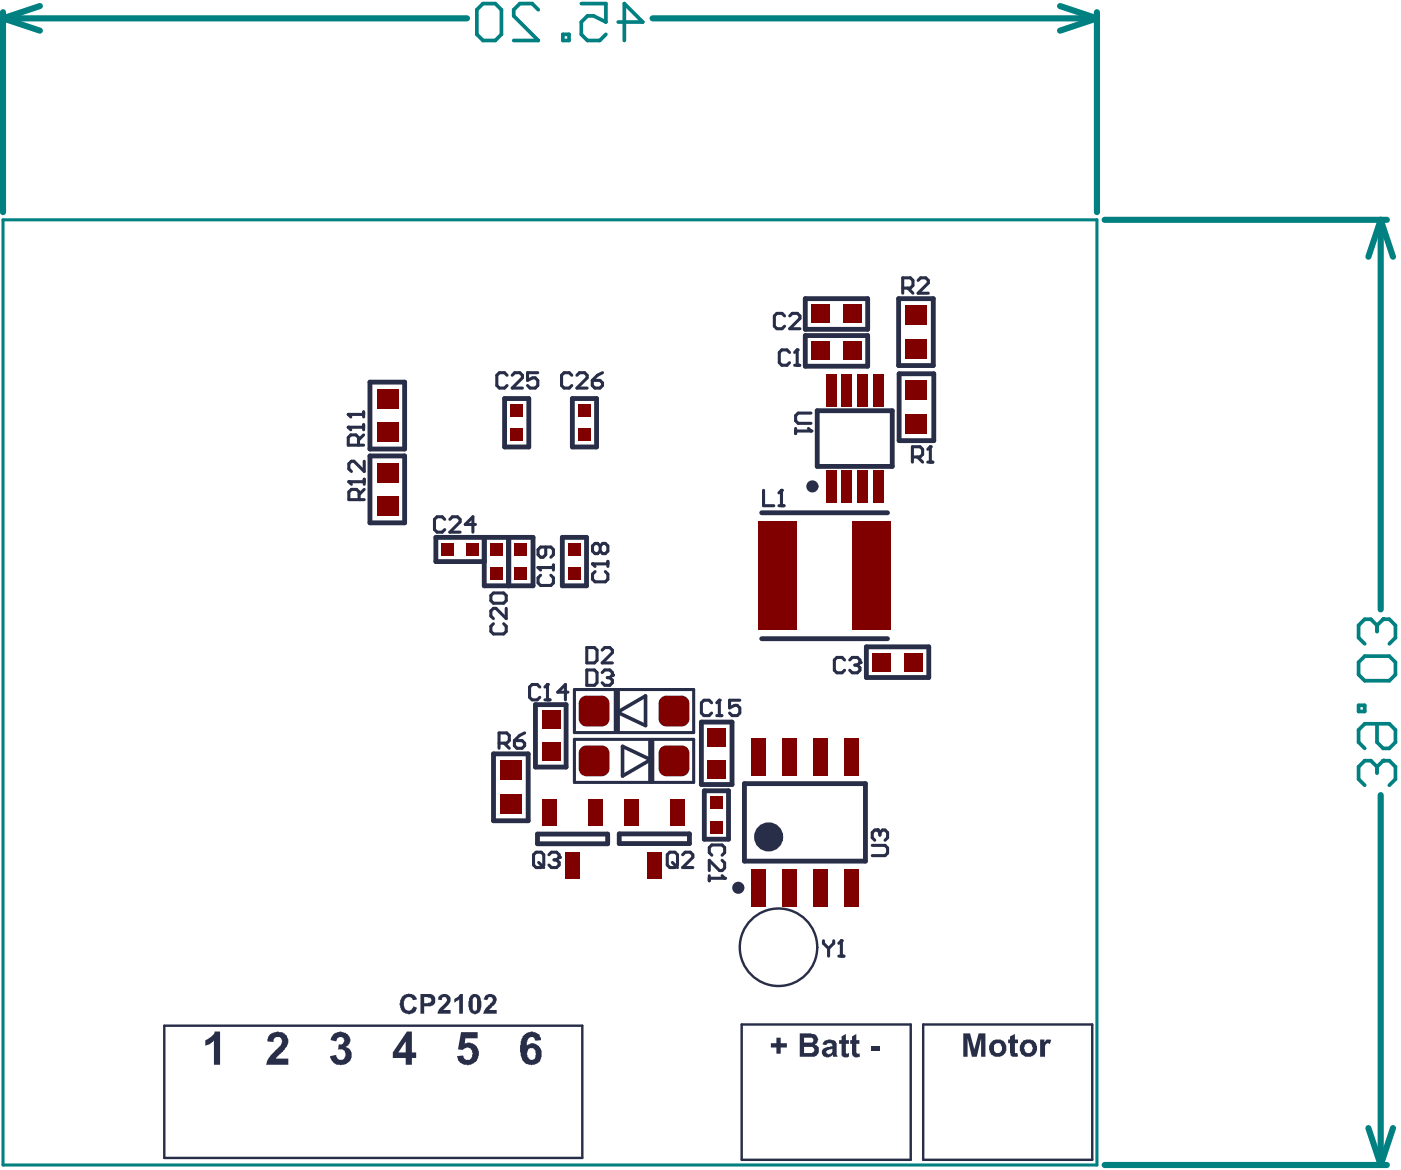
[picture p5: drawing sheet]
<svg xmlns="http://www.w3.org/2000/svg" width="193mm" height="161mm" viewBox="0 0 193 161" stroke-linecap="round" stroke-linejoin="round" font-family="sans-serif">
<g fill="none" stroke="#008080" stroke-width=".84">
<path d="M.4 1.7v27.5M.4 2.5h63.8M.4 2.5l5.1 1.7M5.5 .8l-5.1 1.7M89.7 2.5h61.1M145.7 .8l5.1 1.7M150.8 2.5l-5.1 1.7M150.8 1.7v27.5M151.9 30.2h38.8M189.8 30.2l-1.7 5.1M189.8 30.2v53.6M189.8 30.2l1.7 5.1"/>
<path d="M189.8 109.3v50.9M188.1 155.1l1.7 5.1M191.5 155.1l-1.7 5.1M151.9 160.2h38.8"/>
</g>
<path d="M.4 30.2h150.4v130h-150.4z" fill="none" stroke="#008080" stroke-width=".42"/>
<path d="M190.2 104.6h.8l.9 .8v1.7l-.9 .9" fill="none" stroke="#008080" stroke-width=".51"/>
<circle cx="190.2" cy="104.6" r=".25" fill="#008080"/>
<path d="M186.8 97h.8v.8h-.8zM187.6 90.2h3.4l.9 .9v1.7l-.9 .8h-3.4l-.8-.8v-1.7zM189.3 99.5v2.6l.9 .8h.8l.9-.8v-1.7l-.9-.9h-3.4l-.8 .9v1.7l.8 .8M190.2 85.1h.8l.9 .9v1.7l-.9 .8M189.3 105.4v.9M189.3 105.4l-.8-.8h-.9l-.8 .8v1.7l.8 .9M190.2 104.6l-.9 .8" fill="none" stroke="#008080" stroke-width=".51"/>
<circle cx="190.2" cy="85.1" r=".25" fill="#008080"/>
<path d="M66.4 .5h1.7l.8 .8v3.4l-.8 .9h-1.7l-.8-.9v-3.4zM74 1.3l-.8-.8h-1.7l-.9 .8v.9l3.4 3.4h-3.4M77.4 4.7h.8v.9h-.8zM79.9 .5h3.4v2.5l-1.7-.8h-.8l-.9 .8v1.7l.9 .9h1.7l.8-.9M85 3h3.4l-2.6-2.5v5.1M189.3 86v.8M189.3 86l-.8-.9h-.9l-.8 .9v1.7l.8 .8M190.2 85.1l-.9 .9" fill="none" stroke="#008080" stroke-width=".51"/>
<g fill="none" stroke="#282e48" stroke-width=".66">
<path d="M50.9 52.5h4.7v9.2h-4.7zM69.4 54.8h3.3v6.7h-3.3zM78.7 54.8h3.3v6.7h-3.3zM110.7 41.1h8.6v4.2h-8.6zM110.7 46.1h8.6v4.3h-8.6zM112.4 56.5h10.3v7.6h-10.3zM123.5 41.1h4.8v9.2h-4.8zM123.6 51.4h4.8v9.2h-4.8zM50.9 62.7h4.7v9.2h-4.7zM66.6 73.9v6.6h3.3v-6.6h-10v3.3h6.7M70 73.9h3.3v6.6h-3.3zM77.3 73.9h3.3v6.6h-3.3z"/>
<path d="M104.7 70.5h17.3M73.6 96.9h4.2v8.6h-4.2zM96.4 99.3h4.2v8.6h-4.2zM104.7 87.8h17.3M119.1 88.9h8.6v4.3h-8.6zM67.9 103.7h4.7v9.2h-4.7zM73.9 114.7h9.6v1.3h-9.6zM85.1 114.7h9.7v1.3h-9.7zM96.8 108.7h3.4v6.7h-3.4zM102.3 107.7h16.7v10.7h-16.7z"/>
</g>
<path d="M124.1 39.6h1.1l.3-.3v-.7l-.3-.4h-1.1v2.1M124.8 39.6l.7 .7M126.2 38.6l.4-.4h.7l.3 .4v.3l-1.4 1.4h1.4M105 67.4v2.1h1.4M107.1 69.5h.7M107.4 67.4v2.1M79 94.8h16.4v5.9h-16.4zM79 101.7h16.4v5.9h-16.4z" fill="none" stroke="#282e48" stroke-width=".42"/>
<path d="M84.9 97.9l3.9-2.2v4.1zM85.6 102.6l3.9 1.8-3.9 2.3z" fill="none" stroke="#282e48" stroke-width=".5"/>
<path d="M84.8 95.1v5.4M89.5 101.9v5.4" fill="none" stroke="#282e48" stroke-width=".84"/>
<path d="M22.6 141h57.5v18.2h-57.5zM102 140.9h23.2v18.6h-23.2zM126.9 140.9h23.3v18.6h-23.3z" fill="none" stroke="#282e48" stroke-width=".33"/>
<circle cx="107.4" cy="67.4" r=".21" fill="#282e48"/>
<path d="M107.4 67.4l-.3 .4M125.4 62.8h1.1l.3-.3v-.7l-.3-.4h-1.1v2.1M126.1 62.8l.7 .7M127.6 63.5h.7M127.9 61.4v2.1" fill="none" stroke="#282e48" stroke-width=".42"/>
<circle cx="127.9" cy="61.4" r=".21" fill="#282e48"/>
<path d="M127.9 61.4l-.3 .4M113.2 129.3v.4l.7 .7M113.9 130.4v1.1M114.6 129.3v.4l-.7 .7M115.3 131.5h.7M115.7 129.3v2.2" fill="none" stroke="#282e48" stroke-width=".42"/>
<circle cx="115.7" cy="129.3" r=".21" fill="#282e48"/>
<path d="M97.9 117.6l-.4-.4v-.7l.4-.3h1.4l.3 .3v.7l-.3 .4M99.3 118.3l.3 .3v.7l-.3 .4h-.4l-1.4-1.4v1.4M97.5 120.4v.7M97.5 120.8h2.1M115.7 129.3l-.4 .4" fill="none" stroke="#282e48" stroke-width=".42"/>
<circle cx="99.6" cy="120.8" r=".21" fill="#282e48"/>
<path d="M91.7 117.5l.4-.3h.7l.3 .3v1.4l-.3 .4h-.7l-.4-.4zM92.4 118.6l.7 .7M93.9 117.5l.3-.3h.7l.4 .3v.4l-1.4 1.4h1.4M119.9 116.2h1.8l.3 .4v.7l-.3 .3h-1.8M120.6 114.1h-.3l-.4 .4v.7l.4 .3M99.3 120.4l.3 .4" fill="none" stroke="#282e48" stroke-width=".42"/>
<circle cx="120.6" cy="114.1" r=".21" fill="#282e48"/>
<path d="M80.7 92.1h1l.4 .4v1.4l-.4 .3h-1zM82.8 92.5l.3-.4h.7l.4 .4v.3M68.6 102.2h1.1l.3-.4v-.7l-.3-.3h-1.1v2.1M69.3 102.2l.7 .7M70.7 101.8h1.1l.3 .4v.3l-.3 .4h-.7l-.4-.4zM72.1 100.8l-.7 .3-.7 .7M120.6 114.1l.4 .4M121 114.5v.3M121 114.5l.3-.4h.4l.3 .4v.7l-.3 .3" fill="none" stroke="#282e48" stroke-width=".42"/>
<circle cx="84.2" cy="92.8" r=".21" fill="#282e48"/>
<path d="M74.2 94.5l-.3-.4h-.7l-.4 .4v1.4l.4 .3h.7l.3-.3M74.9 96.2h.7M75.3 94.1v2.1M83.5 93.2h.3M83.8 93.2l.4 .3v.4l-.4 .3h-.7l-.3-.3M84.2 92.8l-.4 .4" fill="none" stroke="#282e48" stroke-width=".42"/>
<circle cx="75.3" cy="94.1" r=".21" fill="#282e48"/>
<g fill="none" stroke="#282e48" stroke-width=".42">
<path d="M69.7 51.6l-.3-.4h-.7l-.4 .4v1.4l.4 .4h.7l.3-.4M70.4 51.6l.4-.4h.7l.3 .4v.3l-1.4 1.5h1.4M73.9 51.2h-1.4v1.1l.7-.4h.4l.3 .4v.7l-.3 .4h-.7l-.4-.4M78.6 51.6l-.3-.4h-.7l-.4 .4v1.4l.4 .4h.7l.3-.4M79.3 51.6l.4-.4h.7l.3 .4v.3l-1.4 1.5h1.4M81.4 52.3h1.1l.3 .4v.3l-.3 .4h-.7l-.4-.4zM82.8 51.2l-.7 .4-.7 .7M61.1 71.4l-.3-.3h-.7l-.4 .3v1.4l.4 .4h.7l.3-.4M61.8 71.4l.4-.3h.7l.4 .3v.4l-1.5 1.4h1.5M65.4 72.1h-1.4l1-1v2.1M75.3 94.1l-.4 .4M78.1 95.2h-1.4l1-1.1v2.1"/>
<path d="M116.1 90.7l-.3-.3h-.7l-.4 .3v1.5l.4 .3h.7l.3-.3M116.8 90.7l.4-.3h.7l.3 .3v.4"/>
</g>
<circle cx="118.2" cy="91.1" r=".21" fill="#282e48"/>
<path d="M97.8 96.6l-.3-.3h-.7l-.4 .3v1.4l.4 .4h.7l.3-.4M98.5 98.4h.7M98.9 96.3v2.1M117.5 91.4h.4M117.9 91.4l.3 .4v.4l-.3 .3h-.7l-.4-.3M118.2 91.1l-.3 .3" fill="none" stroke="#282e48" stroke-width=".42"/>
<circle cx="98.9" cy="96.3" r=".21" fill="#282e48"/>
<path d="M107.9 43.4l-.4-.3h-.7l-.3 .3v1.4l.3 .4h.7l.4-.4M108.6 43.4l.3-.3h.7l.4 .3v.4l-1.4 1.4h1.4M109.4 58.9v.7M109.4 59.3h2.1M111.5 56.8h-1.8l-.3 .3v.8l.3 .3h1.8M98.9 96.3l-.4 .3M101.7 96.3h-1.4v1l.7-.3h.4l.3 .3v.7l-.3 .4h-.7l-.4-.4" fill="none" stroke="#282e48" stroke-width=".42"/>
<circle cx="111.5" cy="59.3" r=".21" fill="#282e48"/>
<path d="M108.5 48.5l-.3-.4h-.7l-.4 .4v1.4l.4 .3h.7l.3-.3M109.3 50.2h.7M109.6 48.1v2.1M111.1 58.9l.4 .4" fill="none" stroke="#282e48" stroke-width=".42"/>
<circle cx="109.6" cy="48.1" r=".21" fill="#282e48"/>
<path d="M109.6 48.1l-.3 .4M73.4 117.5l.3-.3h.7l.4 .3v1.4l-.4 .4h-.7l-.3-.4zM74.1 118.6l.7 .7M75.5 117.5l.3-.3h.7l.4 .3v.4" fill="none" stroke="#282e48" stroke-width=".42"/>
<circle cx="76.9" cy="117.9" r=".21" fill="#282e48"/>
<path d="M74 78h2.1M74.3 79.1l-.3 .3v.7l.3 .4h1.4l.4-.4v-.7l-.4-.3M76.1 77.7v.7M80.7 89h1l.4 .4v1.4l-.4 .3h-1zM82.8 89.4l.3-.4h.7l.4 .4v.3l-1.4 1.4h1.4M76.2 118.2h.3M76.5 118.2l.4 .4v.3l-.4 .4h-.7l-.3-.4M76.9 117.9l-.4 .3" fill="none" stroke="#282e48" stroke-width=".42"/>
<circle cx="74" cy="78" r=".21" fill="#282e48"/>
<path d="M74 78l.3 .4M75 75.2v1.1l-.3 .3h-.4l-.3-.3v-.7l.3-.4h1.4l.4 .4v.7l-.4 .3M81.5 77.5h2.1M81.8 78.6l-.3 .3v.7l.3 .4h1.4l.4-.4v-.7l-.4-.3M83.6 77.2v.7" fill="none" stroke="#282e48" stroke-width=".42"/>
<circle cx="81.5" cy="77.5" r=".21" fill="#282e48"/>
<path d="M48 66.2h2.1M49.4 68.7v-1.1l-.4-.3h-.7l-.3 .3v1.1h2.1M50.1 67.3l-.7 .7M50.1 65.9v.7M81.5 77.5l.3 .4M82.5 75.1l-.3-.4h-.4l-.3 .4v.7l.3 .3h.4l.3-.3M82.5 75.1l.4-.4h.3l.4 .4v.7l-.4 .3h-.3l-.4-.3M82.5 75.1v.7" fill="none" stroke="#282e48" stroke-width=".42"/>
<circle cx="48" cy="66.2" r=".21" fill="#282e48"/>
<path d="M47.9 58.7h2.1M50 59.8l-.7 .7M50 58.4v.7M48 66.2l.3 .4M49.3 61.2v-1l-.4-.4h-.7l-.3 .4v1h2.1M50.1 63.4v1.4l-1.4-1.4h-.4l-.3 .4v.7l.3 .3M67.8 85.8l-.3 .3v.7l.3 .4h1.4l.4-.4v-.7l-.4-.3M67.8 81.5h1.4l.4 .4v.7l-.4 .3h-1.4l-.3-.3v-.7zM69.6 83.6v1.5l-1.4-1.5h-.4l-.3 .4v.7l.3 .4" fill="none" stroke="#282e48" stroke-width=".42"/>
<circle cx="47.9" cy="58.7" r=".21" fill="#282e48"/>
<path d="M47.9 58.7l.3 .4M47.9 57h2.1M50 56.6v.7" fill="none" stroke="#282e48" stroke-width=".42"/>
<circle cx="47.9" cy="57" r=".21" fill="#282e48"/>
<path d="M47.9 57l.3 .3" fill="none" stroke="#282e48" stroke-width=".42"/>
<g fill="#282e48">
<path d="M132.4 142.1h1l.6 2.2 .6-2.2h.9v3.2h-.6v-2.5l-.6 2.5h-.7l-.6-2.5v2.5h-.6z"/>
<path d="M138.9 142.5l.6-.3v.7h.5v.5h-.5v1a.28 .28 0 0 0 0 .3 .28 .28 0 0 0 .4 .1l.1 .4-.3 .1a.52 .52 0 0 1-.8-.3v-.2v-1.4h-.3v-.5h.3z"/>
<path d="M143 142.9h.6v.4l.2-.2a.43 .43 0 0 1 .6-.2l.1 .1-.1 .5h-.1a.3 .3 0 0 0-.3-.1 .3 .3 0 0 0-.2 .3l-.1 .1v1.5h-.7z"/>
<path d="M106.7 142.7h.6v.7h.9v.6h-.9v.9h-.6v-.9h-.7v-.6h.7z"/>
<path d="M115.7 142.5l.6-.3v.8h.4v.5h-.4v1a.25 .25 0 0 0 .1 .4 .25 .25 0 0 0 .3-.1v.5a.61 .61 0 0 1-.7 .1 .61 .61 0 0 1-.3-.6v-1.3h-.3v-.5h.3z"/>
<path d="M117.1 142.5l.6-.3v.8h.5v.5h-.5v1a.32 .32 0 0 0 .4 .4l.1-.1v.5l-.2 .1a.68 .68 0 0 1-.9-.9v-1h-.2v-.5h.2z"/>
<path d="M119.8 143.9h1.1v.6h-1.1z"/>
<path d="M55.4 136.9l.5-.2a1.18 1.18 0 0 1 1.4 .6v.1l-.5 .1a.58 .58 0 0 0-.6-.4h-.1a.96 .96 0 0 0-.6 1.2l.1 .2a.61 .61 0 0 0 .7 .4 .61 .61 0 0 0 .5-.5l.5 .1a1.03 1.03 0 0 1-1.4 .9 1.18 1.18 0 0 1-.9-1.1 1.41 1.41 0 0 1 .4-1.4z"/>
<path d="M60.6 136.8a.93 .93 0 0 1 1.2 .2 .84 .84 0 0 1-.2 1.2l-.7 .7h1.1v.5h-1.8a1.98 1.98 0 0 1 .9-1.4l.1-.1a.39 .39 0 0 0 .2-.7 .39 .39 0 0 0-.6 .1l-.1 .2-.5-.1 .1-.3z"/>
<path d="M62.5 137.3l.5-.2 .2-.4h.4v2.7h-.5v-2l-.6 .5v-.6z"/>
<path d="M66.8 136.8a.99 .99 0 0 1 1.5 .5v.1a1.36 1.36 0 0 1-.7 1l-.3 .5h1v.5h-1.9l.3-.7 .8-.8a.44 .44 0 0 0 .2-.6 .31 .31 0 0 0-.3-.2 .31 .31 0 0 0-.3 .2h-.1v.2l-.5-.1z"/>
<path d="M28.2 143l.6-.3a1.29 1.29 0 0 0 .7-.9h.8v4.6h-.9v-3.3l-.5 .4-.7 .3z"/>
<path d="M37.3 142.1h.1v-.1a1.92 1.92 0 0 1 2 .3 1.31 1.31 0 0 1-.2 1.8l-.1 .3-1.2 1.2h1.7v.8h-3a3.4 3.4 0 0 1 1.4-2.1l.2-.2a1.31 1.31 0 0 0 .6-.8v-.1a.59 .59 0 0 0-.6-.6 .59 .59 0 0 0-.6 .7l-.9-.1h.1a.78 .78 0 0 1 .2-.8z"/>
<path d="M46 142.1l.3-.1a.78 .78 0 0 1 .9-.1 1.06 1.06 0 0 1 .9 1.4v.1a.78 .78 0 0 1-.6 .5 1.18 1.18 0 0 1 .8 1 1.18 1.18 0 0 1-.5 1.2 .99 .99 0 0 1-.8 .3 1.45 1.45 0 0 1-1.6-1v-.2l.8-.2a.64 .64 0 0 0 .7 .7 .64 .64 0 0 0 .6-.7 .64 .64 0 0 0-.3-.7 .64 .64 0 0 0-.7 .1l.1-.8a.52 .52 0 0 0 .7-.5 .52 .52 0 0 0-.7-.4l-.3 .1-.1 .4-.7-.2 .1-.4z"/>
<path d="M63.4 141.9h2.3v.9h-1.7l-.1 .7 .2-.1a1.43 1.43 0 0 1 1.5 .6 1.43 1.43 0 0 1 .1 1.6 1.59 1.59 0 0 1-2.6 .4l-.3-.8 .8-.1a.66 .66 0 0 0 1.1 .5l.1-.1a1.08 1.08 0 0 0-.2-1.4 .66 .66 0 0 0-.9 .2l-.1 .1-.6-.1z"/>
<path d="M136.8 143.5a.7 .7 0 0 0-.1 .8v.1a.49 .49 0 0 0 .4 .4 .49 .49 0 0 0 .5-.3 .68 .68 0 0 0-.3-1.1zM136.6 143a1.6 1.6 0 0 1 1.4 .2 1.45 1.45 0 0 1 .2 1.7h-.1a1.18 1.18 0 0 1-1.7 .1h-.2a1.38 1.38 0 0 1 .4-2z"/>
<path d="M141.1 143.5l-.1 .1a.93 .93 0 0 0 .2 1.2 .7 .7 0 0 0 .7-1l-.3-.4zM140.6 143.1a1.32 1.32 0 0 1 1.8 .3 1.24 1.24 0 0 1-.3 1.7 1.23 1.23 0 0 1-1.4 0 1.23 1.23 0 0 1-.5-1.3l.2-.4z"/>
<path d="M110.5 142.7v.7h.7a.4 .4 0 0 0 .5-.1 .4 .4 0 0 0 0-.5l-.1-.1zM110.5 143.9v.9h1.1l.4-.3v-.2h-.1a.32 .32 0 0 0-.4-.4zM110 142.1l1.9 .1a.81 .81 0 0 1 .5 1l-.1 .2-.3 .2 .1 .1a.78 .78 0 0 1 .3 1.3l-.1 .1-.3 .2h-2z"/>
<path d="M113.8 144.4v.1a.22 .22 0 0 0-.2 .2 .22 .22 0 0 0 .2 .2v.1l.3-.1a.35 .35 0 0 0 .3-.5v-.2zM113.3 143.1l.3-.1a1.24 1.24 0 0 1 1.3 .3l.1 .1v1.6l.2 .3h-.7v-.3l-.1 .1a.92 .92 0 0 1-1.3-.1 .68 .68 0 0 1 .5-1l.8-.1v-.1a.45 .45 0 0 0-.4-.4 .45 .45 0 0 0-.4 .3l-.5-.1z"/>
<path d="M58.3 137.1v.8h.9v-.3h.1v-.2h-.1a.26 .26 0 0 0-.1-.2 .26 .26 0 0 0-.3 0v-.1zM57.8 136.7h1.3a.86 .86 0 0 1 .7 .9 .86 .86 0 0 1-1 .8h-.5v1h-.5z"/>
<path d="M65.2 137.1l-.2 .2v1.5h.1v.2h.1h.1a.39 .39 0 0 0 .3-.6v-.9a.34 .34 0 0 0-.4-.4zM64.7 136.8h.1a.73 .73 0 0 1 1.1 .2h.1a2.99 2.99 0 0 1 .1 1.8l-.1 .2a.73 .73 0 0 1-1.1 .3h-.1a1.9 1.9 0 0 1-.4-1.5l.1-.5z"/>
<path d="M55.8 143.2l-1 1.5h1zM55.9 141.8h.7v2.9h.6v.8h-.6v.9h-.8v-.9h-1.8v-.8z"/>
<path d="M72.2 142.2l.6-.3a1.28 1.28 0 0 1 1.6 .9v.2l-.8 .1-.1-.1a.47 .47 0 0 0-.4-.4 .47 .47 0 0 0-.5 .3l-.2 .4v.6a.95 .95 0 0 1 1.6-.1 1.84 1.84 0 0 1 .1 2.3l-.7 .3a1.39 1.39 0 0 1-1.6-.7 3.6 3.6 0 0 1 .2-3.4zM72.7 144.2l-.1 .2a.88 .88 0 0 0 .5 1.3 .49 .49 0 0 0 .5-.7 .63 .63 0 0 0-.1-.7 .63 .63 0 0 0-.7-.1z"/>
</g>
<g fill="none" stroke="#282e48" stroke-width=".83">
<circle cx="111.7" cy="66.9" r=".42"/>
<circle cx="101.5" cy="122.1" r=".42"/>
</g>
<circle cx="105.7" cy="115.1" r="1" fill="none" stroke="#282e48" stroke-width="2"/>
<circle cx="107" cy="130.2" r="5.3" fill="none" stroke="#282e48" stroke-width=".33"/>
<g fill="#800000">
<path d="M124.5 52.3h3v2.7h-3z" fill-rule="evenodd"/>
<path d="M124.5 46.6h3v2.7h-3z" fill-rule="evenodd"/>
<path d="M117.8 64.6h1.5v4.5h-1.5z" fill-rule="evenodd"/>
<path d="M120 64.6h1.5v4.5h-1.5z" fill-rule="evenodd"/>
<path d="M117.8 51.5h1.5v4.5h-1.5z" fill-rule="evenodd"/>
<path d="M120 51.5h1.5v4.5h-1.5z" fill-rule="evenodd"/>
<path d="M113.5 64.6h1.5v4.5h-1.5z" fill-rule="evenodd"/>
<path d="M113.5 51.5h1.5v4.5h-1.5z" fill-rule="evenodd"/>
<path d="M111.5 46.9h2.5v2.6h-2.5z" fill-rule="evenodd"/>
<path d="M97.7 112.9h1.6v1.7h-1.6z" fill-rule="evenodd"/>
<path d="M97.2 100.1h2.6v2.5h-2.6z" fill-rule="evenodd"/>
<path d="M78.1 78h1.7v1.7h-1.7z" fill-rule="evenodd"/>
<path d="M78.1 74.7h1.7v1.7h-1.7z" fill-rule="evenodd"/>
<path d="M79.5 59h1.7v1.6h-1.7z" fill-rule="evenodd"/>
<path d="M70.8 78h1.7v1.7h-1.7z" fill-rule="evenodd"/>
<path d="M70.8 74.7h1.7v1.7h-1.7z" fill-rule="evenodd"/>
<path d="M70.2 59h1.7v1.6h-1.7z" fill-rule="evenodd"/>
<path d="M64.1 74.7h1.6v1.7h-1.6z" fill-rule="evenodd"/>
<path d="M51.8 58.1h3v2.7h-3z" fill-rule="evenodd"/>
<path d="M51.8 53.5h3v2.7h-3z" fill-rule="evenodd"/>
<path d="M124.4 89.8h2.5v2.6h-2.5z" fill-rule="evenodd"/>
<path d="M124.5 57h3v2.6h-3z" fill-rule="evenodd"/>
<path d="M124.5 42h3v2.7h-3z" fill-rule="evenodd"/>
<path d="M119.9 89.8h2.6v2.6h-2.6z" fill-rule="evenodd"/>
<path d="M117.2 71.7h5.3v15h-5.3z" fill-rule="evenodd"/>
<path d="M111.8 119.5h2v5.1h-2z" fill-rule="evenodd"/>
<path d="M111.8 101.5h2v5.2h-2z" fill-rule="evenodd"/>
<path d="M111.5 41.9h2.5v2.5h-2.5z" fill-rule="evenodd"/>
<path d="M107.6 119.5h2v5.1h-2z" fill-rule="evenodd"/>
<path d="M107.6 101.5h2v5.2h-2z" fill-rule="evenodd"/>
<path d="M104.2 71.7h5.3v15h-5.3z" fill-rule="evenodd"/>
<path d="M97.7 109.6h1.6v1.6h-1.6z" fill-rule="evenodd"/>
<path d="M97.2 104.6h2.6v2.5h-2.6z" fill-rule="evenodd"/>
<path d="M91.6 102.5h2.1l1.1 1.1v2.1l-1.1 1h-2.1l-1-1v-2.1z" fill-rule="evenodd"/>
<path d="M91.6 95.7h2.1l1.1 1v2.1l-1.1 1.1h-2.1l-1-1.1v-2.1z" fill-rule="evenodd"/>
<path d="M92.1 109.8h2v3.7h-2z" fill-rule="evenodd"/>
<path d="M85.8 109.8h2v3.7h-2z" fill-rule="evenodd"/>
<path d="M77.7 117.2h2v3.6h-2z" fill-rule="evenodd"/>
<path d="M79.5 55.6h1.7v1.7h-1.7z" fill-rule="evenodd"/>
<path d="M70.2 55.6h1.7v1.7h-1.7z" fill-rule="evenodd"/>
<path d="M51.8 63.6h3v2.7h-3z" fill-rule="evenodd"/>
<path d="M51.8 68.3h3v2.7h-3z" fill-rule="evenodd"/>
<path d="M115.7 64.6h1.5v4.5h-1.5z" fill-rule="evenodd"/>
<path d="M115.7 51.5h1.5v4.5h-1.5z" fill-rule="evenodd"/>
<path d="M115.9 46.9h2.6v2.6h-2.6z" fill-rule="evenodd"/>
<path d="M67.4 78h1.7v1.7h-1.7z" fill-rule="evenodd"/>
<path d="M67.4 74.7h1.7v1.7h-1.7z" fill-rule="evenodd"/>
<path d="M60.8 74.7h1.6v1.7h-1.6z" fill-rule="evenodd"/>
<path d="M116 119.5h2v5.1h-2z" fill-rule="evenodd"/>
<path d="M116 101.5h2v5.2h-2z" fill-rule="evenodd"/>
<path d="M115.9 41.9h2.6v2.5h-2.6z" fill-rule="evenodd"/>
<path d="M103.3 119.5h2v5.1h-2z" fill-rule="evenodd"/>
<path d="M89 117.2h2v3.6h-2z" fill-rule="evenodd"/>
<path d="M103.3 101.5h2v5.2h-2z" fill-rule="evenodd"/>
<path d="M80.6 102.5h2.1l1.1 1.1v2.1l-1.1 1h-2.1l-1-1v-2.1z" fill-rule="evenodd"/>
<path d="M80.6 95.7h2.1l1.1 1v2.1l-1.1 1.1h-2.1l-1-1.1v-2.1z" fill-rule="evenodd"/>
<path d="M74.5 102.1h2.5v2.5h-2.5z" fill-rule="evenodd"/>
<path d="M74.5 97.7h2.5v2.5h-2.5z" fill-rule="evenodd"/>
<path d="M68.8 109.2h3v2.7h-3z" fill-rule="evenodd"/>
<path d="M68.8 104.6h3v2.7h-3z" fill-rule="evenodd"/>
<path d="M80.9 109.9h2v3.6h-2z" fill-rule="evenodd"/>
<path d="M74.6 109.9h2v3.6h-2z" fill-rule="evenodd"/>
</g>
<g fill="#800000">
<path d="M93.7 102.5v1.1zM93.7 102.5a1.06 1.06 0 0 1 1.1 1.1h-1.1z"/>
<path d="M90.6 103.6h1zM91 102.7l.6-.2v1.1h-1v-.4z"/>
<path d="M91.6 105.7v1zM90.6 105.7h1v1a1.06 1.06 0 0 1-1-1z"/>
<path d="M93.7 105.7h1.1zM93.7 105.7h1.1a1.06 1.06 0 0 1-1.1 1z"/>
<path d="M91.6 98.8v1.1zM90.6 98.8h1v1.1a1.06 1.06 0 0 1-1-1.1z"/>
<path d="M93.7 98.8h1.1zM93.7 98.8h1.1a1.06 1.06 0 0 1-1.1 1.1z"/>
<path d="M93.7 95.7v1zM93.7 95.7a1.06 1.06 0 0 1 1.1 1h-1.1z"/>
<path d="M90.6 96.7h1zM91 95.9l.6-.2v1h-1v-.3z"/>
<path d="M82.7 102.5v1.1zM82.7 102.5a1.06 1.06 0 0 1 1.1 1.1h-1.1z"/>
<path d="M79.6 103.6h1zM80 102.7l.6-.2v1.1h-1v-.4z"/>
<path d="M80.6 105.7v1zM79.6 105.7h1v1a1.06 1.06 0 0 1-1-1z"/>
<path d="M82.7 105.7h1.1zM82.7 105.7h1.1a1.06 1.06 0 0 1-1.1 1z"/>
<path d="M80.6 98.8v1.1zM79.6 98.8h1v1.1a1.06 1.06 0 0 1-1-1.1z"/>
<path d="M82.7 98.8h1.1zM82.7 98.8h1.1a1.06 1.06 0 0 1-1.1 1.1z"/>
<path d="M82.7 95.7v1zM82.7 95.7a1.06 1.06 0 0 1 1.1 1h-1.1z"/>
<path d="M79.6 96.7h1zM80 95.9l.6-.2v1h-1v-.3z"/>
</g>
</svg>
